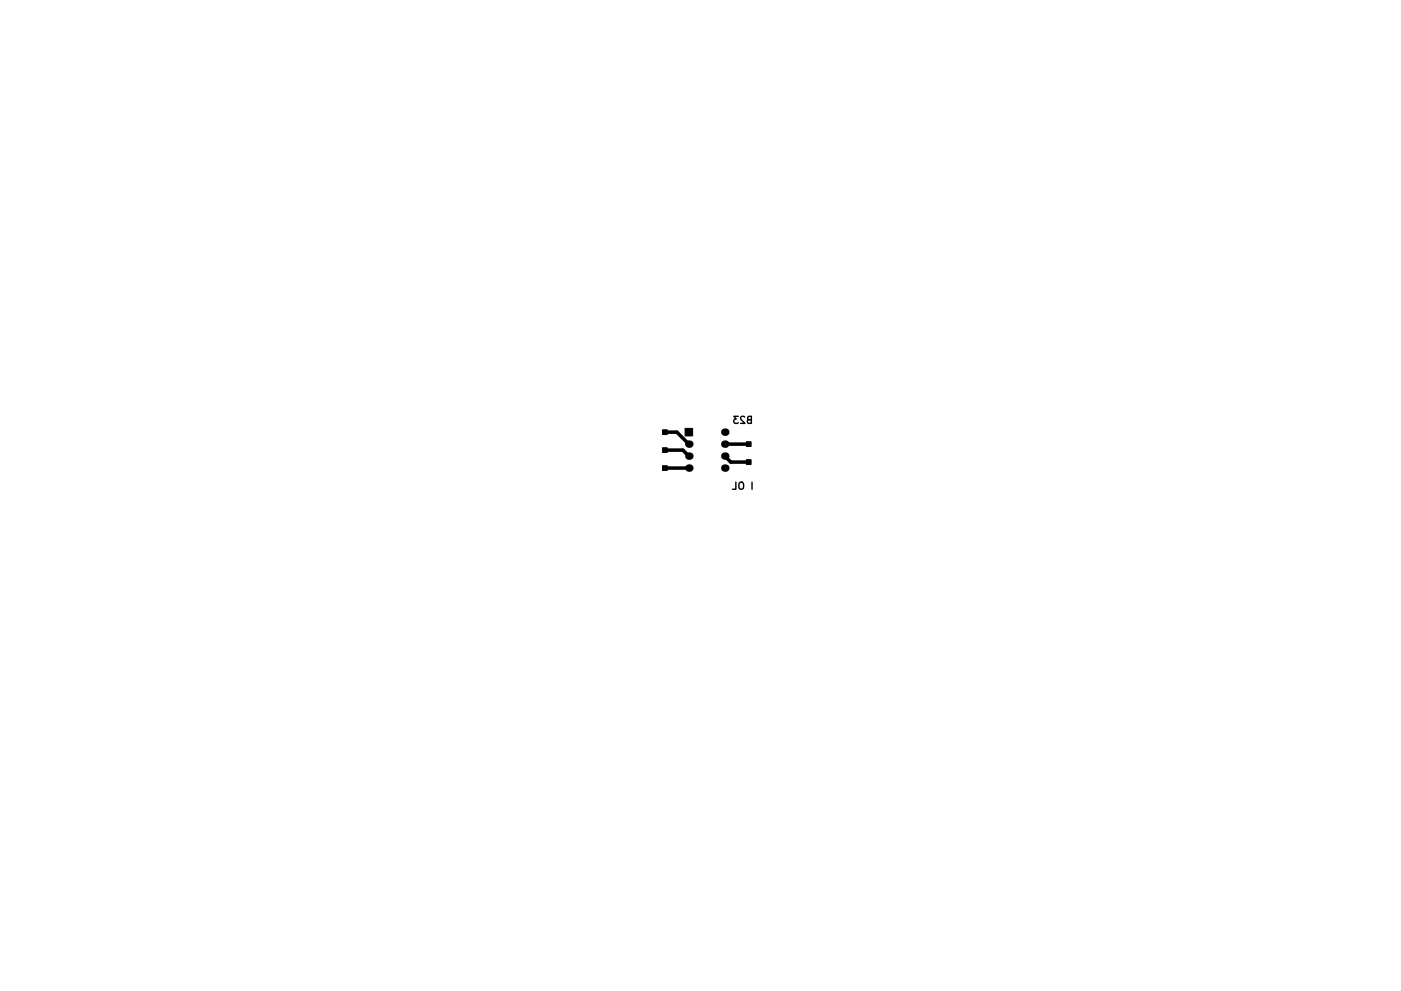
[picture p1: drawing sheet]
<svg xmlns="http://www.w3.org/2000/svg" width="297mm" height="210mm" viewBox="0 0 297 210" stroke-linecap="round" stroke-linejoin="round" font-family="sans-serif">
<path d="M156.5 88.3h-.9l.5 .6-.4 .1v.7l.2 .1 .6-.1M157.9 88.5l-.6-.2-.3 .5 .9 1h-.9M158.8 89l-.4 .3 .1 .4 .2 .1h.6v-1.5l-.7 .2-.1 .3 .2 .2h.6M156 102.3v1.5h-.7M156.7 102.5l.3-.2a.5 .5 0 0 1 .7 .5v.5a.5 .5 0 0 1-.5 .5 .5 .5 0 0 1-.5-.5zM159.4 102.3v1.5" fill="none" stroke="#000" stroke-width=".3"/>
<path d="M140.5 98.8h1v1h-1zM140.5 95h1v1h-1zM140.5 91.2h1v1h-1zM145.2 90.9h1.7v1.6h-1.7zM158.3 93.7h.9v1h-.9zM158.3 97.5h.9v1h-.9z" fill="#000" stroke="#000" stroke-width=".21"/>
<g fill="#000">
<circle cx="146" cy="99.3" r=".8"/>
<circle cx="146" cy="96.8" r=".8"/>
<circle cx="146" cy="94.2" r=".8"/>
<circle cx="153.7" cy="94.2" r=".8"/>
<circle cx="153.7" cy="99.3" r=".8"/>
<circle cx="153.7" cy="96.8" r=".8"/>
<circle cx="153.7" cy="91.7" r=".8"/>
</g>
<path d="M141 99.3h5M141 95.5h3.8l1.2 1.3M141 91.7h2.5l2.5 2.5M153.7 94.2h5M153.7 96.8l1.2 1.2h3.8" fill="none" stroke="#000" stroke-width=".75"/>
</svg>
